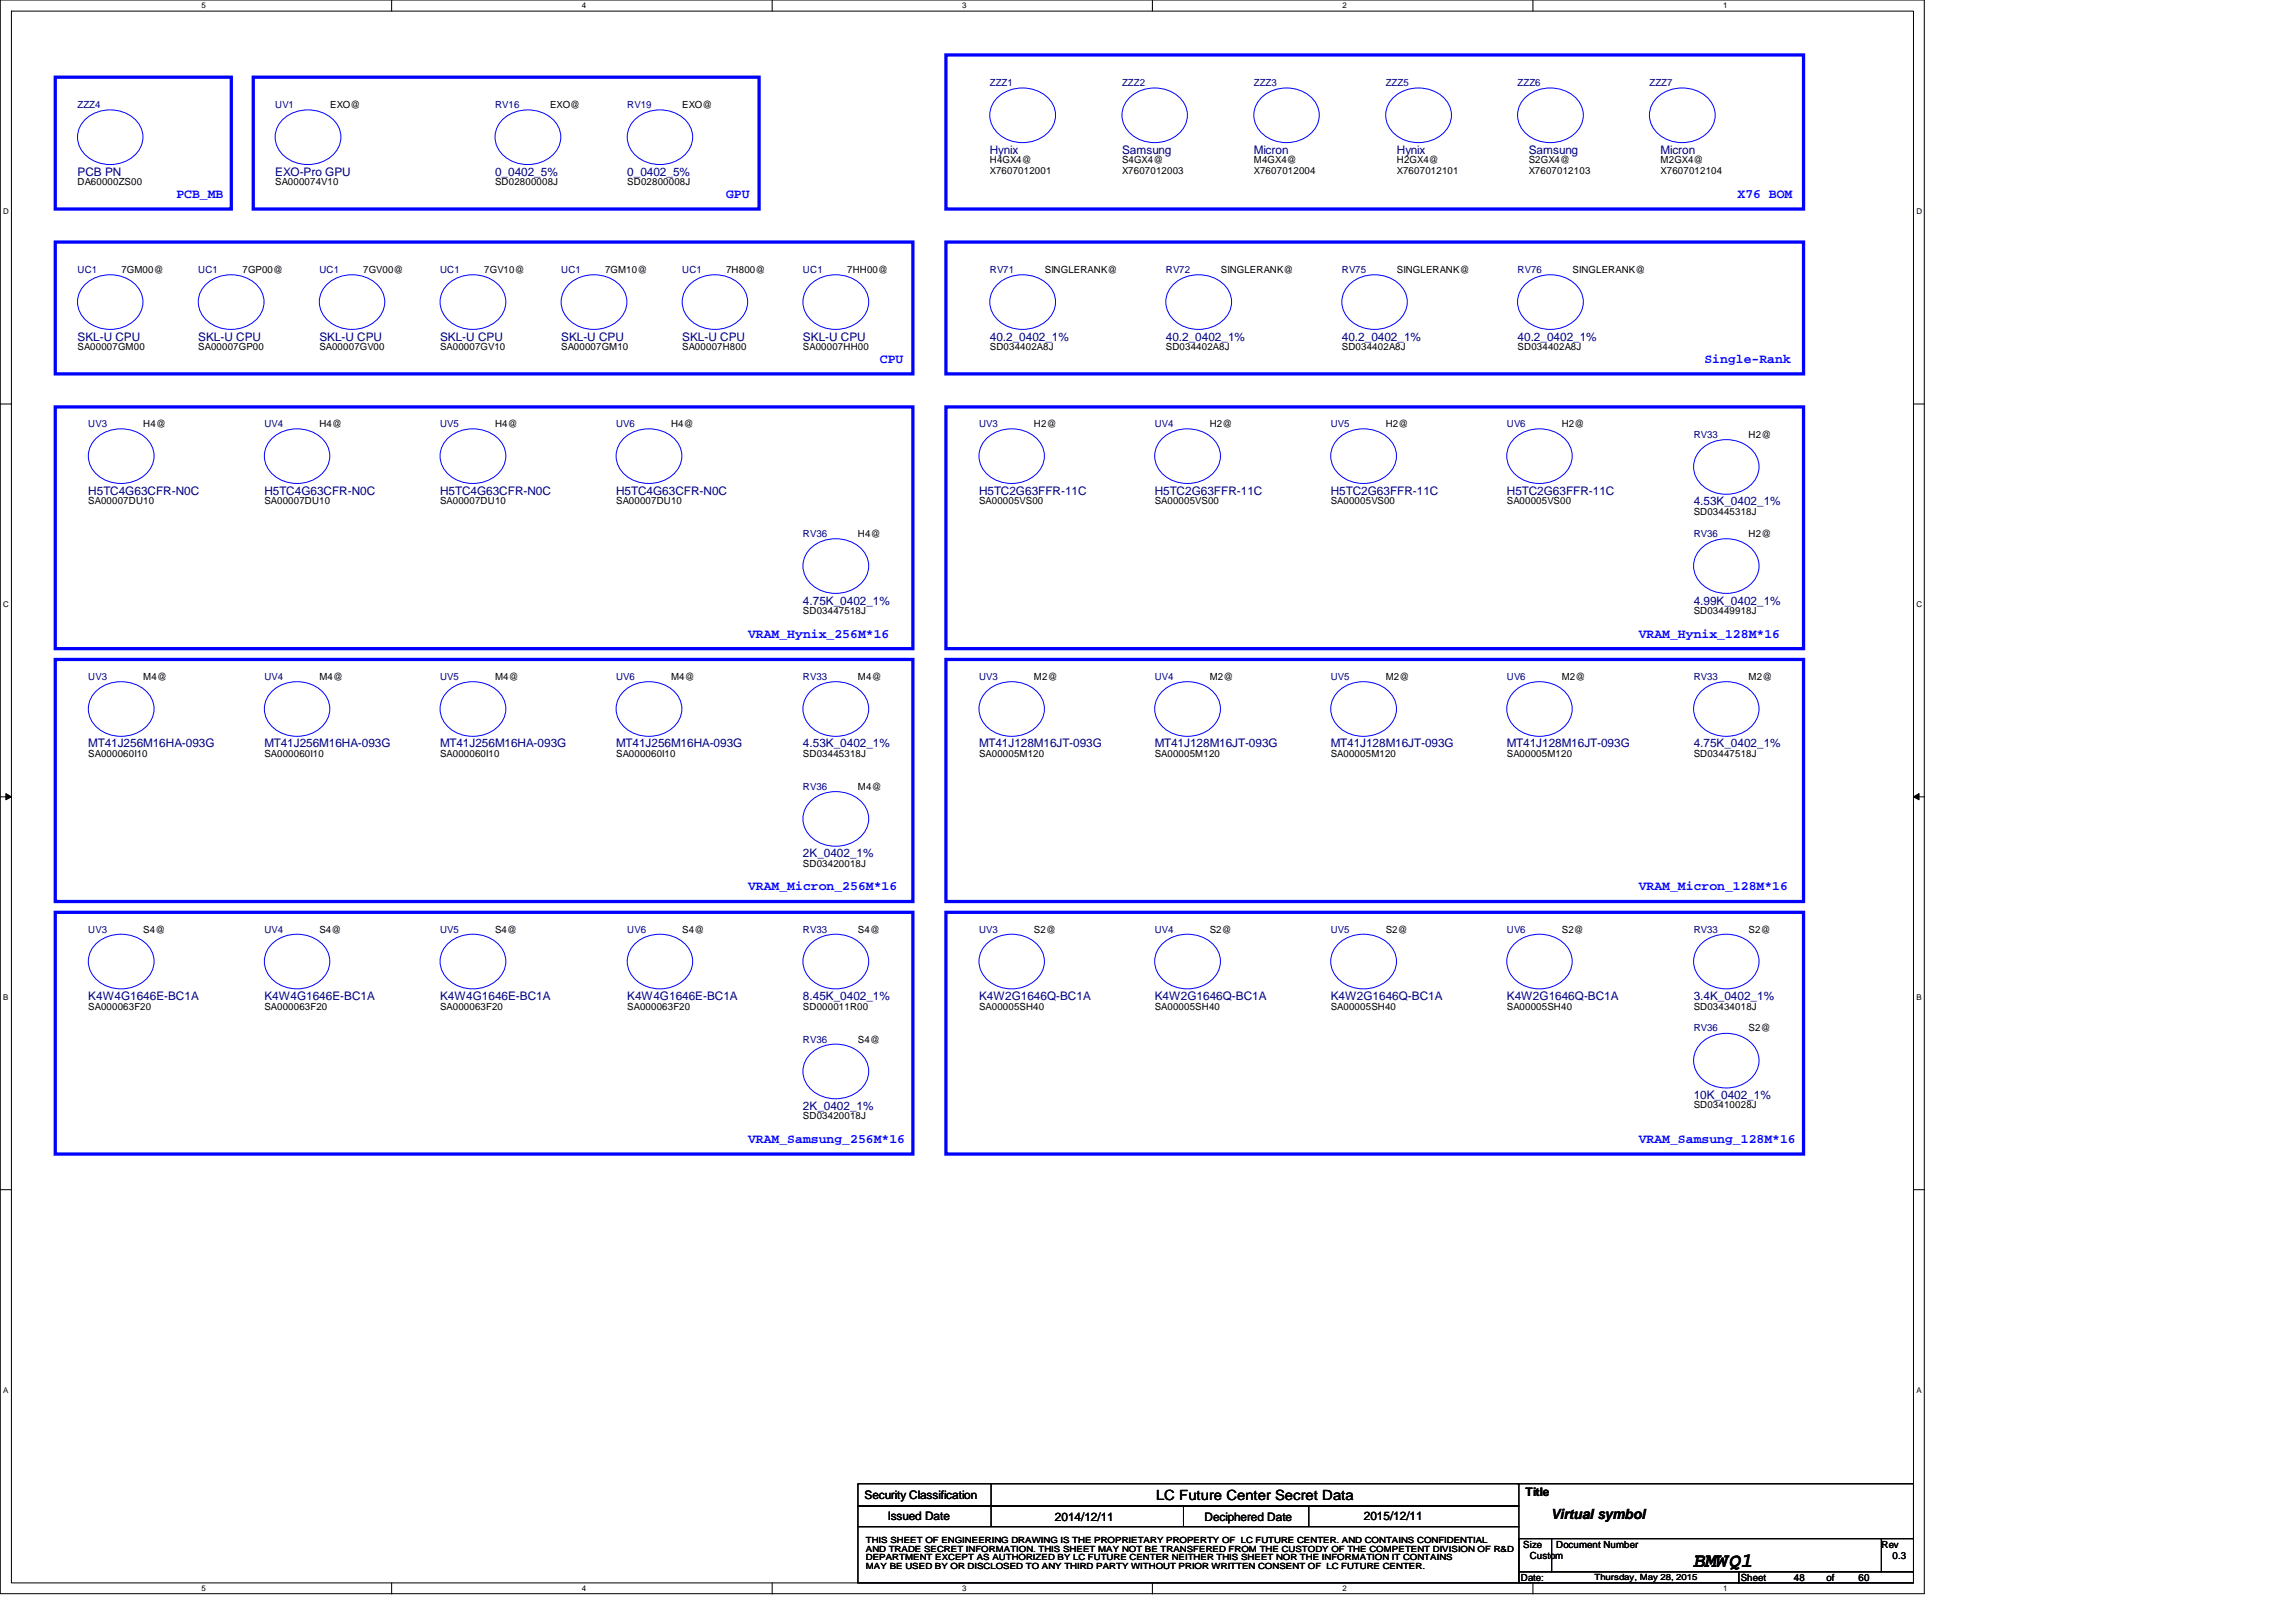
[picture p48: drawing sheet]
<svg xmlns="http://www.w3.org/2000/svg" width="297mm" height="210mm" viewBox="0 0 297 210" stroke-linecap="round" stroke-linejoin="round" font-family="sans-serif">
<defs><g id="words">
<text font-size="2.7" x="219.1" y="202.8">BMWQ1</text>
<g font-size="1.8">
<text x="149.6" y="194.1">LC Future Center Secret Data</text>
<text x="200.6" y="196.6">Virtual symbol</text>
</g>
<g font-size="1.7" fill="#00f">
<text x="22.8" y="25.7">PCB_MB</text>
<text x="93.9" y="25.7">GPU</text>
<text x="224.8" y="25.7">X76 BOM</text>
<text x="113.8" y="47">CPU</text>
<text x="220.5" y="47">Single-Rank</text>
<text x="96.8" y="82.5">VRAM_Hynix_256M*16</text>
<text x="212" y="82.5">VRAM_Hynix_128M*16</text>
<text x="96.8" y="115.2">VRAM_Micron_256M*16</text>
<text x="212" y="115.2">VRAM_Micron_128M*16</text>
<text x="96.8" y="148">VRAM_Samsung_256M*16</text>
<text x="212" y="148">VRAM_Samsung_128M*16</text>
</g>
<g font-size="1.5" fill="#000080">
<text x="10" y="22.7">PCB PN</text>
<text x="35.6" y="22.7">EXO-Pro GPU</text>
<text x="64" y="22.7">0_0402_5%</text>
<text x="81.1" y="22.7">0_0402_5%</text>
<text x="128.1" y="19.9">Hynix</text>
<text x="145.2" y="19.9">Samsung</text>
<text x="162.2" y="19.9">Micron</text>
<text x="180.7" y="19.9">Hynix</text>
<text x="197.8" y="19.9">Samsung</text>
<text x="214.8" y="19.9">Micron</text>
<text x="10" y="44.1">SKL-U CPU</text>
<text x="25.7" y="44.1">SKL-U CPU</text>
<text x="41.3" y="44.1">SKL-U CPU</text>
<text x="56.9" y="44.1">SKL-U CPU</text>
<text x="72.6" y="44.1">SKL-U CPU</text>
<text x="88.3" y="44.1">SKL-U CPU</text>
<text x="103.9" y="44.1">SKL-U CPU</text>
<text x="128.1" y="44.1">40.2_0402_1%</text>
<text x="150.8" y="44.1">40.2_0402_1%</text>
<text x="173.6" y="44.1">40.2_0402_1%</text>
<text x="196.3" y="44.1">40.2_0402_1%</text>
<text x="11.4" y="64">H5TC4G63CFR-N0C</text>
<text x="34.2" y="64">H5TC4G63CFR-N0C</text>
<text x="56.9" y="64">H5TC4G63CFR-N0C</text>
<text x="79.7" y="64">H5TC4G63CFR-N0C</text>
<text x="126.7" y="64">H5TC2G63FFR-11C</text>
<text x="149.4" y="64">H5TC2G63FFR-11C</text>
<text x="172.2" y="64">H5TC2G63FFR-11C</text>
<text x="194.9" y="64">H5TC2G63FFR-11C</text>
<text x="219.1" y="65.4">4.53K_0402_1%</text>
<text x="103.9" y="78.2">4.75K_0402_1%</text>
<text x="219.1" y="78.2">4.99K_0402_1%</text>
<text x="11.4" y="96.7">MT41J256M16HA-093G</text>
<text x="34.2" y="96.7">MT41J256M16HA-093G</text>
<text x="56.9" y="96.7">MT41J256M16HA-093G</text>
<text x="79.7" y="96.7">MT41J256M16HA-093G</text>
<text x="103.9" y="96.7">4.53K_0402_1%</text>
<text x="126.7" y="96.7">MT41J128M16JT-093G</text>
<text x="149.4" y="96.7">MT41J128M16JT-093G</text>
<text x="172.2" y="96.7">MT41J128M16JT-093G</text>
<text x="194.9" y="96.7">MT41J128M16JT-093G</text>
<text x="219.1" y="96.7">4.75K_0402_1%</text>
<text x="103.9" y="111">2K_0402_1%</text>
<text x="11.4" y="129.4">K4W4G1646E-BC1A</text>
<text x="34.2" y="129.4">K4W4G1646E-BC1A</text>
<text x="56.9" y="129.4">K4W4G1646E-BC1A</text>
<text x="81.1" y="129.4">K4W4G1646E-BC1A</text>
<text x="103.9" y="129.4">8.45K_0402_1%</text>
<text x="126.7" y="129.4">K4W2G1646Q-BC1A</text>
<text x="149.4" y="129.4">K4W2G1646Q-BC1A</text>
<text x="172.2" y="129.4">K4W2G1646Q-BC1A</text>
<text x="194.9" y="129.4">K4W2G1646Q-BC1A</text>
<text x="219.1" y="129.4">3.4K_0402_1%</text>
<text x="103.9" y="143.6">2K_0402_1%</text>
<text x="219.1" y="142.2">10K_0402_1%</text>
</g>
<g font-size="1.5">
<text x="111.8" y="194">Security Classification</text>
<text x="114.8" y="196.7">Issued Date</text>
<text x="136.5" y="196.8">2014/12/11</text>
<text x="155.8" y="196.8">Deciphered Date</text>
<text x="176.4" y="196.7">2015/12/11</text>
<text x="197.4" y="193.6">Title</text>
</g>
<g font-size="1.3" fill="#000080">
<text x="128.1" y="11.2">ZZZ1</text>
<text x="145.2" y="11.2">ZZZ2</text>
<text x="162.2" y="11.2">ZZZ3</text>
<text x="179.3" y="11.2">ZZZ5</text>
<text x="196.3" y="11.2">ZZZ6</text>
<text x="213.4" y="11.2">ZZZ7</text>
<text x="10" y="14">ZZZ4</text>
<text x="35.6" y="14">UV1</text>
<text x="64" y="14">RV16</text>
<text x="81.1" y="14">RV19</text>
<text x="10" y="35.3">UC1</text>
<text x="25.7" y="35.3">UC1</text>
<text x="41.3" y="35.3">UC1</text>
<text x="56.9" y="35.3">UC1</text>
<text x="72.6" y="35.3">UC1</text>
<text x="88.3" y="35.3">UC1</text>
<text x="103.9" y="35.3">UC1</text>
<text x="128.1" y="35.3">RV71</text>
<text x="150.8" y="35.3">RV72</text>
<text x="173.6" y="35.3">RV75</text>
<text x="196.3" y="35.3">RV76</text>
<text x="11.4" y="55.2">UV3</text>
<text x="34.2" y="55.2">UV4</text>
<text x="56.9" y="55.2">UV5</text>
<text x="79.7" y="55.2">UV6</text>
<text x="126.7" y="55.2">UV3</text>
<text x="149.4" y="55.2">UV4</text>
<text x="172.2" y="55.2">UV5</text>
<text x="194.9" y="55.2">UV6</text>
<text x="219.1" y="56.7">RV33</text>
<text x="103.9" y="69.5">RV36</text>
<text x="219.1" y="69.5">RV36</text>
<text x="11.4" y="88">UV3</text>
<text x="34.2" y="88">UV4</text>
<text x="56.9" y="88">UV5</text>
<text x="79.7" y="88">UV6</text>
<text x="103.9" y="88">RV33</text>
<text x="126.7" y="88">UV3</text>
<text x="149.4" y="88">UV4</text>
<text x="172.2" y="88">UV5</text>
<text x="194.9" y="88">UV6</text>
<text x="219.1" y="88">RV33</text>
<text x="103.9" y="102.2">RV36</text>
<text x="11.4" y="120.7">UV3</text>
<text x="34.2" y="120.7">UV4</text>
<text x="56.9" y="120.7">UV5</text>
<text x="81.1" y="120.7">UV6</text>
<text x="103.9" y="120.7">RV33</text>
<text x="126.7" y="120.7">UV3</text>
<text x="149.4" y="120.7">UV4</text>
<text x="172.2" y="120.7">UV5</text>
<text x="194.9" y="120.7">UV6</text>
<text x="219.1" y="120.7">RV33</text>
<text x="103.9" y="134.9">RV36</text>
<text x="219.1" y="133.5">RV36</text>
</g>
<g font-size="1.3">
<text x="42.7" y="14">EXO@</text>
<text x="71.2" y="14">EXO@</text>
<text x="88.3" y="14">EXO@</text>
<text x="10" y="24">DA60000ZS00</text>
<text x="35.6" y="24">SA000074V10</text>
<text x="64" y="24">SD02800008J</text>
<text x="81.2" y="24">SD02800008J</text>
<text x="128.1" y="21.1">H4GX4@</text>
<text x="128.1" y="22.5">X7607012001</text>
<text x="145.2" y="21.1">S4GX4@</text>
<text x="145.2" y="22.5">X7607012003</text>
<text x="162.2" y="21.1">M4GX4@</text>
<text x="162.2" y="22.5">X7607012004</text>
<text x="180.7" y="21.1">H2GX4@</text>
<text x="180.7" y="22.5">X7607012101</text>
<text x="197.8" y="21.1">S2GX4@</text>
<text x="197.8" y="22.5">X7607012103</text>
<text x="214.8" y="21.1">M2GX4@</text>
<text x="214.8" y="22.5">X7607012104</text>
<text x="15.7" y="35.3">7GM00@</text>
<text x="31.4" y="35.3">7GP00@</text>
<text x="47" y="35.3">7GV00@</text>
<text x="62.7" y="35.3">7GV10@</text>
<text x="78.3" y="35.3">7GM10@</text>
<text x="93.9" y="35.3">7H800@</text>
<text x="109.6" y="35.3">7HH00@</text>
<text x="135.2" y="35.3">SINGLERANK@</text>
<text x="157.9" y="35.3">SINGLERANK@</text>
<text x="180.7" y="35.3">SINGLERANK@</text>
<text x="203.5" y="35.3">SINGLERANK@</text>
<text x="10" y="45.3">SA00007GM00</text>
<text x="25.7" y="45.3">SA00007GP00</text>
<text x="41.3" y="45.3">SA00007GV00</text>
<text x="56.9" y="45.3">SA00007GV10</text>
<text x="72.6" y="45.3">SA00007GM10</text>
<text x="88.3" y="45.3">SA00007H800</text>
<text x="103.9" y="45.3">SA00007HH00</text>
<text x="128.1" y="45.3">SD034402A8J</text>
<text x="150.8" y="45.3">SD034402A8J</text>
<text x="173.6" y="45.3">SD034402A8J</text>
<text x="196.3" y="45.3">SD034402A8J</text>
<text x="18.5" y="55.2">H4@</text>
<text x="41.3" y="55.2">H4@</text>
<text x="64" y="55.2">H4@</text>
<text x="86.8" y="55.2">H4@</text>
<text x="133.8" y="55.2">H2@</text>
<text x="156.5" y="55.2">H2@</text>
<text x="179.3" y="55.2">H2@</text>
<text x="202.1" y="55.2">H2@</text>
<text x="226.2" y="56.7">H2@</text>
<text x="11.4" y="65.2">SA00007DU10</text>
<text x="34.2" y="65.2">SA00007DU10</text>
<text x="56.9" y="65.2">SA00007DU10</text>
<text x="79.7" y="65.2">SA00007DU10</text>
<text x="126.7" y="65.2">SA00005VS00</text>
<text x="149.4" y="65.2">SA00005VS00</text>
<text x="172.2" y="65.2">SA00005VS00</text>
<text x="194.9" y="65.2">SA00005VS00</text>
<text x="111" y="69.5">H4@</text>
<text x="219.1" y="66.6">SD03445318J</text>
<text x="226.2" y="69.5">H2@</text>
<text x="103.9" y="79.4">SD03447518J</text>
<text x="219.1" y="79.4">SD03449918J</text>
<text x="18.5" y="88">M4@</text>
<text x="41.3" y="88">M4@</text>
<text x="64" y="88">M4@</text>
<text x="86.8" y="88">M4@</text>
<text x="111" y="88">M4@</text>
<text x="133.8" y="88">M2@</text>
<text x="156.5" y="88">M2@</text>
<text x="179.3" y="88">M2@</text>
<text x="202.1" y="88">M2@</text>
<text x="226.2" y="88">M2@</text>
<text x="11.4" y="97.9">SA000060I10</text>
<text x="34.2" y="97.9">SA000060I10</text>
<text x="56.9" y="97.9">SA000060I10</text>
<text x="79.7" y="97.9">SA000060I10</text>
<text x="103.9" y="97.9">SD03445318J</text>
<text x="126.7" y="97.9">SA00005M120</text>
<text x="149.4" y="97.9">SA00005M120</text>
<text x="172.2" y="97.9">SA00005M120</text>
<text x="194.9" y="97.9">SA00005M120</text>
<text x="219.1" y="97.9">SD03447518J</text>
<text x="111" y="102.2">M4@</text>
<text x="103.9" y="112.1">SD03420018J</text>
<text x="18.5" y="120.7">S4@</text>
<text x="41.3" y="120.7">S4@</text>
<text x="64" y="120.7">S4@</text>
<text x="88.3" y="120.7">S4@</text>
<text x="111" y="120.7">S4@</text>
<text x="133.8" y="120.7">S2@</text>
<text x="156.5" y="120.7">S2@</text>
<text x="179.3" y="120.7">S2@</text>
<text x="202.1" y="120.7">S2@</text>
<text x="226.2" y="120.7">S2@</text>
<text x="11.4" y="130.6">SA000063F20</text>
<text x="34.2" y="130.6">SA000063F20</text>
<text x="56.9" y="130.6">SA000063F20</text>
<text x="81.2" y="130.6">SA000063F20</text>
<text x="103.9" y="130.6">SD000011R00</text>
<text x="126.7" y="130.6">SA00005SH40</text>
<text x="149.4" y="130.6">SA00005SH40</text>
<text x="172.2" y="130.6">SA00005SH40</text>
<text x="194.9" y="130.6">SA00005SH40</text>
<text x="219.1" y="130.6">SD03434018J</text>
<text x="111" y="134.9">S4@</text>
<text x="226.2" y="133.5">S2@</text>
<text x="219.1" y="143.4">SD03410028J</text>
<text x="103.9" y="144.9">SD03420018J</text>
<text x="197.1" y="200.3">Size</text>
<text x="197.9" y="201.8">Custom</text>
<text x="201.3" y="200.3">Document Number</text>
<text x="243.4" y="200.3">Rev</text>
<text x="244.9" y="201.8">0.3</text>
<text x="196.8" y="204.6">Date:</text>
<text x="225.2" y="204.6">Sheet</text>
<text x="232.1" y="204.6">48</text>
<text x="236.3" y="204.6">of</text>
<text x="240.4" y="204.6">60</text>
</g>
<g font-size="1.1">
<text x="112" y="199.6">THIS SHEET OF ENGINEERING DRAWING IS THE PROPRIETARY PROPERTY OF LC FUTURE CENTER. AND CONTAINS CONFIDENTIAL</text>
<text x="112" y="200.8">AND TRADE SECRET INFORMATION. THIS SHEET MAY NOT BE TRANSFERED FROM THE CUSTODY OF THE COMPETENT DIVISION OF R&amp;D</text>
<text x="112" y="201.9">DEPARTMENT EXCEPT AS AUTHORIZED BY LC FUTURE CENTER NEITHER THIS SHEET NOR THE INFORMATION IT CONTAINS</text>
<text x="112" y="203.1">MAY BE USED BY OR DISCLOSED TO ANY THIRD PARTY WITHOUT PRIOR WRITTEN CONSENT OF LC FUTURE CENTER.</text>
<text x="206.3" y="204.5">Thursday, May 28, 2015</text>
</g>
<g font-size="1">
<text x="26.1" y="1.1">5</text>
<text x="75.3" y="1.1">4</text>
<text x="124.5" y="1.1">3</text>
<text x="173.7" y="1.1">2</text>
<text x="222.9" y="1.1">1</text>
<text x=".4" y="27.7">D</text>
<text x="247.9" y="27.7">D</text>
<text x=".4" y="78.6">C</text>
<text x="247.9" y="78.6">C</text>
<text x=".4" y="129.4">B</text>
<text x="247.9" y="129.4">B</text>
<text x=".4" y="180.3">A</text>
<text x="247.9" y="180.3">A</text>
<text x="26.1" y="205.9">5</text>
<text x="75.3" y="205.9">4</text>
<text x="124.5" y="205.9">3</text>
<text x="173.7" y="205.9">2</text>
<text x="222.9" y="205.9">1</text>
</g>
</g></defs>
<path d="M0 0h248.9v206.2h-248.9zM1.5 1.4h246.1v203.4h-246.1z" fill="none" stroke="#000" stroke-width=".13"/>
<g fill="#fff">
<path d="M26.1 .2h.5v1.1h-.5z"/>
<path d="M26.1 205h.5v1.2h-.5z"/>
</g>
<path d="M50.7 0v1.4M50.7 204.8v1.5" fill="none" stroke="#000" stroke-width=".13"/>
<g fill="#fff">
<path d="M75.3 .2h.5v1.1h-.5z"/>
<path d="M75.3 205h.5v1.2h-.5z"/>
</g>
<path d="M99.9 0v1.4M99.9 204.8v1.5" fill="none" stroke="#000" stroke-width=".13"/>
<g fill="#fff">
<path d="M124.5 .2h.5v1.1h-.5z"/>
<path d="M124.5 205h.5v1.2h-.5z"/>
</g>
<path d="M149.1 0v1.4M149.1 204.8v1.5" fill="none" stroke="#000" stroke-width=".13"/>
<g fill="#fff">
<path d="M173.7 .2h.5v1.1h-.5z"/>
<path d="M173.7 205h.5v1.2h-.5z"/>
</g>
<path d="M198.3 0v1.4M198.3 204.8v1.5" fill="none" stroke="#000" stroke-width=".13"/>
<g fill="#fff">
<path d="M222.9 .2h.6v1.1h-.6z"/>
<path d="M222.9 205h.6v1.2h-.6z"/>
<path d="M.4 26.8h.7v1.2h-.7z"/>
<path d="M247.9 26.8h.8v1.2h-.8z"/>
<path d="M.4 77.7h.7v1.1h-.7z"/>
<path d="M247.9 77.7h.8v1.1h-.8z"/>
</g>
<path d="M0 52.3h1.5M247.6 52.3h1.4" fill="none" stroke="#000" stroke-width=".13"/>
<g fill="#fff">
<path d="M.4 128.5h.7v1.2h-.7z"/>
<path d="M247.9 128.5h.7v1.2h-.7z"/>
</g>
<path d="M0 103.1h1.5M.8 102.7l.7 .4-.7 .4zM247.6 103.1l.7-.4v.8zM247.6 103.1h1.4" fill="none" stroke="#000" stroke-width=".13"/>
<path d="M.8 102.7l.7 .4-.7 .4zM247.6 103.1l.7-.4v.8z" fill="#000"/>
<g fill="#fff">
<path d="M.4 179.4h.7v1.1h-.7z"/>
<path d="M247.9 179.4h.7v1.1h-.7z"/>
</g>
<g fill="none" stroke="#000" stroke-width=".13">
<path d="M0 154h1.5M247.6 154h1.4M111 192h85.5v2.9h-85.5zM111 194.9h85.5v2.7h-85.5zM111 197.6h85.5v7.2h-85.5zM128.2 192v5.6M153.1 194.9v2.7M169.3 194.9v2.7M196.3 192h51.3v7.1M196.5 199.1h4.2v4.3h-4.2zM200.7 199.1h42.7v4.3h-42.7zM243.4 199.1h4.2v4.3h-4.2z"/>
<path d="M196.5 203.4h28.4v1.4h-28.4zM224.9 203.4h22.7v1.4h-22.7z"/>
</g>
<path d="M7.2 10h22.7v17h-22.7zM32.8 10h65.4v17h-65.4zM122.4 7.1h110.9v19.9h-110.9zM7.2 31.3h110.9v17.1h-110.9zM122.4 31.3h110.9v17.1h-110.9zM7.2 52.7h110.9v31.2h-110.9zM122.4 52.7h110.9v31.2h-110.9zM7.2 85.3h110.9v31.4h-110.9zM122.4 85.3h110.9v31.4h-110.9zM7.2 118.1h110.9v31.2h-110.9zM122.4 118.1h110.9v31.2h-110.9z" fill="none" stroke="#00f" stroke-width=".42"/>
<g fill="none" stroke="#00f" stroke-width=".13">
<path d="M11.3 15.2a4.7 4.7 0 0 1 6.9 1.2 3.4 3.4 0 0 1-2.3 4.6 4.5 4.5 0 0 1-5.5-1.9 3.1 3.1 0 0 1 .9-3.9zM36.8 15.2a4.7 4.7 0 0 1 7 1.2 3.4 3.4 0 0 1-2.3 4.6 4.6 4.6 0 0 1-5.6-1.9 3.1 3.1 0 0 1 .9-3.9zM65.3 15.2a4.7 4.7 0 0 1 6.9 1.2 3.4 3.4 0 0 1-2.3 4.6 4.6 4.6 0 0 1-5.5-1.9 3.1 3.1 0 0 1 .9-3.9zM82.4 15.2a4.7 4.7 0 0 1 6.9 1.2 3.4 3.4 0 0 1-2.3 4.6 4.5 4.5 0 0 1-5.5-1.9 3.1 3.1 0 0 1 .9-3.9zM129.3 12.4a4.7 4.7 0 0 1 6.9 1.1 3.4 3.4 0 0 1-2.2 4.7 4.6 4.6 0 0 1-5.6-1.9 3.1 3.1 0 0 1 .9-3.9zM146.4 12.4a4.7 4.7 0 0 1 6.9 1.1 3.4 3.4 0 0 1-2.3 4.7 4.5 4.5 0 0 1-5.5-1.9 3.1 3.1 0 0 1 .9-3.9zM163.4 12.4a4.7 4.7 0 0 1 6.9 1.1 3.4 3.4 0 0 1-2.2 4.7 4.5 4.5 0 0 1-5.6-1.9 3.1 3.1 0 0 1 .9-3.9zM180.5 12.4a4.7 4.7 0 0 1 6.9 1.1 3.4 3.4 0 0 1-2.2 4.7 4.6 4.6 0 0 1-5.6-1.9 3.1 3.1 0 0 1 .9-3.9zM197.6 12.4a4.7 4.7 0 0 1 6.9 1.1 3.4 3.4 0 0 1-2.3 4.7 4.6 4.6 0 0 1-5.5-1.9 3.1 3.1 0 0 1 .9-3.9zM214.6 12.4a4.7 4.7 0 0 1 7 1.1 3.4 3.4 0 0 1-2.3 4.7 4.6 4.6 0 0 1-5.6-1.9 3.1 3.1 0 0 1 .9-3.9zM11.3 36.6a4.7 4.7 0 0 1 6.9 1.1 3.4 3.4 0 0 1-2.3 4.6 4.5 4.5 0 0 1-5.5-1.9 3.1 3.1 0 0 1 .9-3.8zM26.9 36.6a4.7 4.7 0 0 1 6.9 1.1 3.4 3.4 0 0 1-2.2 4.6 4.6 4.6 0 0 1-5.6-1.9 3.1 3.1 0 0 1 .9-3.8z"/>
<path d="M42.5 36.6a4.7 4.7 0 0 1 6.9 1.1 3.4 3.4 0 0 1-2.2 4.6 4.5 4.5 0 0 1-5.6-1.9 3.1 3.1 0 0 1 .9-3.8zM58.2 36.6a4.7 4.7 0 0 1 6.9 1.1 3.4 3.4 0 0 1-2.3 4.6 4.6 4.6 0 0 1-5.5-1.9 3.1 3.1 0 0 1 .9-3.8zM73.8 36.6a4.7 4.7 0 0 1 7 1.1 3.4 3.4 0 0 1-2.3 4.6 4.6 4.6 0 0 1-5.6-1.9 3.1 3.1 0 0 1 .9-3.8zM89.5 36.6a4.7 4.7 0 0 1 6.9 1.1 3.4 3.4 0 0 1-2.3 4.6 4.5 4.5 0 0 1-5.5-1.9 3.1 3.1 0 0 1 .9-3.8zM105.1 36.6a4.7 4.7 0 0 1 7 1.1 3.4 3.4 0 0 1-2.3 4.6 4.6 4.6 0 0 1-5.6-1.9 3.1 3.1 0 0 1 .9-3.8zM129.3 36.6a4.7 4.7 0 0 1 6.9 1.1 3.4 3.4 0 0 1-2.2 4.6 4.6 4.6 0 0 1-5.6-1.9 3.1 3.1 0 0 1 .9-3.8zM152.1 36.6a4.7 4.7 0 0 1 6.9 1.1 3.4 3.4 0 0 1-2.3 4.6 4.6 4.6 0 0 1-5.5-1.9 3.1 3.1 0 0 1 .9-3.8zM174.8 36.6a4.7 4.7 0 0 1 6.9 1.1 3.4 3.4 0 0 1-2.2 4.6 4.5 4.5 0 0 1-5.6-1.9 3.1 3.1 0 0 1 .9-3.8zM197.6 36.6a4.7 4.7 0 0 1 6.9 1.1 3.4 3.4 0 0 1-2.3 4.6 4.6 4.6 0 0 1-5.5-1.9 3.1 3.1 0 0 1 .9-3.8zM12.7 56.5a4.7 4.7 0 0 1 6.9 1.1 3.4 3.4 0 0 1-2.3 4.7 4.6 4.6 0 0 1-5.5-1.9 3.1 3.1 0 0 1 .9-3.9zM35.4 56.5a4.7 4.7 0 0 1 6.9 1.1 3.4 3.4 0 0 1-2.2 4.7 4.5 4.5 0 0 1-5.6-1.9 3.1 3.1 0 0 1 .9-3.9zM58.2 56.5a4.7 4.7 0 0 1 6.9 1.1 3.4 3.4 0 0 1-2.3 4.7 4.6 4.6 0 0 1-5.5-1.9 3.1 3.1 0 0 1 .9-3.9z"/>
<path d="M80.9 56.5a4.7 4.7 0 0 1 7 1.1 3.4 3.4 0 0 1-2.3 4.7 4.6 4.6 0 0 1-5.6-1.9 3.1 3.1 0 0 1 .9-3.9zM127.9 56.5a4.7 4.7 0 0 1 6.9 1.1 3.4 3.4 0 0 1-2.3 4.7 4.5 4.5 0 0 1-5.5-1.9 3.1 3.1 0 0 1 .9-3.9zM150.6 56.5a4.7 4.7 0 0 1 7 1.1 3.4 3.4 0 0 1-2.3 4.7 4.6 4.6 0 0 1-5.6-1.9 3.1 3.1 0 0 1 .9-3.9zM173.4 56.5a4.7 4.7 0 0 1 6.9 1.1 3.4 3.4 0 0 1-2.2 4.7 4.6 4.6 0 0 1-5.6-1.9 3.1 3.1 0 0 1 .9-3.9zM196.2 56.5a4.7 4.7 0 0 1 6.9 1.1 3.4 3.4 0 0 1-2.3 4.7 4.5 4.5 0 0 1-5.5-1.9 3.1 3.1 0 0 1 .9-3.9zM220.3 57.9a4.7 4.7 0 0 1 6.9 1.1 3.4 3.4 0 0 1-2.2 4.7 4.5 4.5 0 0 1-5.6-1.9 3.1 3.1 0 0 1 .9-3.9zM105.1 70.7a4.7 4.7 0 0 1 7 1.2 3.4 3.4 0 0 1-2.3 4.6 4.6 4.6 0 0 1-5.6-1.9 3.1 3.1 0 0 1 .9-3.9zM220.3 70.7a4.7 4.7 0 0 1 6.9 1.2 3.4 3.4 0 0 1-2.2 4.6 4.5 4.5 0 0 1-5.6-1.9 3.1 3.1 0 0 1 .9-3.9zM12.7 89.2a4.7 4.7 0 0 1 6.9 1.2 3.4 3.4 0 0 1-2.3 4.6 4.6 4.6 0 0 1-5.5-1.9 3.1 3.1 0 0 1 .9-3.9zM35.4 89.2a4.7 4.7 0 0 1 6.9 1.2 3.4 3.4 0 0 1-2.2 4.6 4.5 4.5 0 0 1-5.6-1.9 3.1 3.1 0 0 1 .9-3.9zM58.2 89.2a4.7 4.7 0 0 1 6.9 1.2 3.4 3.4 0 0 1-2.3 4.6 4.6 4.6 0 0 1-5.5-1.9 3.1 3.1 0 0 1 .9-3.9zM80.9 89.2a4.7 4.7 0 0 1 7 1.2 3.4 3.4 0 0 1-2.3 4.6 4.6 4.6 0 0 1-5.6-1.9 3.1 3.1 0 0 1 .9-3.9z"/>
<path d="M105.1 89.2a4.7 4.7 0 0 1 7 1.2 3.4 3.4 0 0 1-2.3 4.6 4.6 4.6 0 0 1-5.6-1.9 3.1 3.1 0 0 1 .9-3.9zM127.9 89.2a4.7 4.7 0 0 1 6.9 1.2 3.4 3.4 0 0 1-2.3 4.6 4.5 4.5 0 0 1-5.5-1.9 3.1 3.1 0 0 1 .9-3.9zM150.6 89.2a4.7 4.7 0 0 1 7 1.2 3.4 3.4 0 0 1-2.3 4.6 4.6 4.6 0 0 1-5.6-1.9 3.1 3.1 0 0 1 .9-3.9zM173.4 89.2a4.7 4.7 0 0 1 6.9 1.2 3.4 3.4 0 0 1-2.2 4.6 4.6 4.6 0 0 1-5.6-1.9 3.1 3.1 0 0 1 .9-3.9zM196.2 89.2a4.7 4.7 0 0 1 6.9 1.2 3.4 3.4 0 0 1-2.3 4.6 4.5 4.5 0 0 1-5.5-1.9 3.1 3.1 0 0 1 .9-3.9zM220.3 89.2a4.7 4.7 0 0 1 6.9 1.2 3.4 3.4 0 0 1-2.2 4.6 4.5 4.5 0 0 1-5.6-1.9 3.1 3.1 0 0 1 .9-3.9zM105.1 103.5a4.7 4.7 0 0 1 7 1.1 3.4 3.4 0 0 1-2.3 4.6 4.6 4.6 0 0 1-5.6-1.9 3.1 3.1 0 0 1 .9-3.8zM12.7 121.9a4.7 4.7 0 0 1 6.9 1.1 3.4 3.4 0 0 1-2.3 4.7 4.6 4.6 0 0 1-5.5-1.9 3.1 3.1 0 0 1 .9-3.9zM35.4 121.9a4.7 4.7 0 0 1 6.9 1.1 3.4 3.4 0 0 1-2.2 4.7 4.5 4.5 0 0 1-5.6-1.9 3.1 3.1 0 0 1 .9-3.9zM58.2 121.9a4.7 4.7 0 0 1 6.9 1.1 3.4 3.4 0 0 1-2.3 4.7 4.6 4.6 0 0 1-5.5-1.9 3.1 3.1 0 0 1 .9-3.9zM82.4 121.9a4.7 4.7 0 0 1 6.9 1.1 3.4 3.4 0 0 1-2.3 4.7 4.5 4.5 0 0 1-5.5-1.9 3.1 3.1 0 0 1 .9-3.9zM105.1 121.9a4.7 4.7 0 0 1 7 1.1 3.4 3.4 0 0 1-2.3 4.7 4.6 4.6 0 0 1-5.6-1.9 3.1 3.1 0 0 1 .9-3.9z"/>
<path d="M105.1 136.1a4.7 4.7 0 0 1 7 1.2 3.4 3.4 0 0 1-2.3 4.6 4.6 4.6 0 0 1-5.6-1.9 3.1 3.1 0 0 1 .9-3.9zM127.9 121.9a4.7 4.7 0 0 1 6.9 1.1 3.4 3.4 0 0 1-2.3 4.7 4.5 4.5 0 0 1-5.5-1.9 3.1 3.1 0 0 1 .9-3.9zM150.6 121.9a4.7 4.7 0 0 1 7 1.1 3.4 3.4 0 0 1-2.3 4.7 4.6 4.6 0 0 1-5.6-1.9 3.1 3.1 0 0 1 .9-3.9zM173.4 121.9a4.7 4.7 0 0 1 6.9 1.1 3.4 3.4 0 0 1-2.2 4.7 4.6 4.6 0 0 1-5.6-1.9 3.1 3.1 0 0 1 .9-3.9zM196.2 121.9a4.7 4.7 0 0 1 6.9 1.1 3.4 3.4 0 0 1-2.3 4.7 4.5 4.5 0 0 1-5.5-1.9 3.1 3.1 0 0 1 .9-3.9zM220.3 134.8a4.7 4.7 0 0 1 6.9 1.1 3.4 3.4 0 0 1-2.2 4.6 4.5 4.5 0 0 1-5.6-1.9 3.1 3.1 0 0 1 .9-3.8zM220.3 121.9a4.7 4.7 0 0 1 6.9 1.1 3.4 3.4 0 0 1-2.2 4.7 4.5 4.5 0 0 1-5.6-1.9 3.1 3.1 0 0 1 .9-3.9z"/>
</g>
<use href="#words"/>
</svg>
